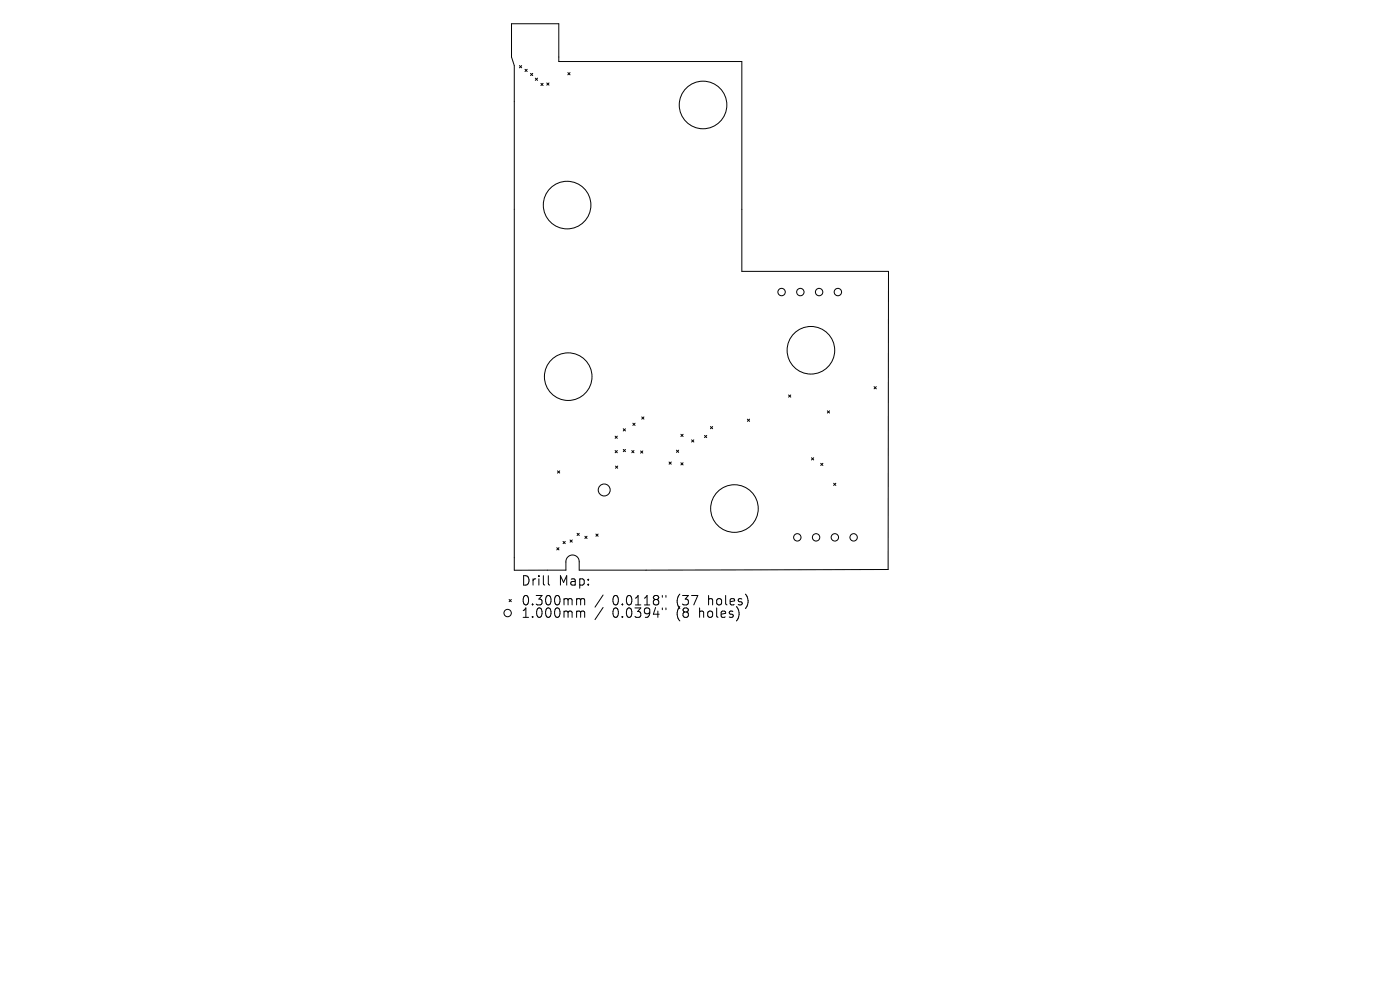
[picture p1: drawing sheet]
<svg xmlns="http://www.w3.org/2000/svg" width="297mm" height="210mm" viewBox="0 0 297 210" stroke-linecap="round" stroke-linejoin="round" font-family="sans-serif">
<defs><g id="words">
<g font-size="2.8">
<text x="110.5" y="124.5">Drill</text>
<text x="118.5" y="124.5">Map:</text>
<text x="110.5" y="128.7">0.300mm</text>
<text x="110.5" y="131.3">1.000mm</text>
<text x="129.9" y="128.7">0.0118&quot;</text>
<text x="129.9" y="131.3">0.0394&quot;</text>
<text x="143.6" y="128.7">(37</text>
<text x="143.6" y="131.3">(8</text>
<text x="148.6" y="131.3">holes)</text>
<text x="150.5" y="128.7">holes)</text>
</g>
</g></defs>
<g fill="none" stroke="#000" stroke-width=".21">
<path d="M108.5 5h10v8.1h38.9v44.5h31.1l-.1 63.2-65.5 .1v-1.7a1.41 1.41 0 0 0-1.5-1.5 1.41 1.41 0 0 0-1.3 1.5v1.7l-11 .1v-107.1l-.6-1.8zM110.2 13.9l.5 .5M110.7 13.9l-.5 .5M111.4 14.7l.4 .5M111.8 14.7l-.4 .5M112.5 15.6l.5 .4M113 15.6l-.5 .4M113.6 16.6l.4 .4M114 16.6l-.4 .4M114.7 17.7l.5 .4M115.2 17.7l-.5 .4M116 17.6l.5 .5"/>
<path d="M116.5 17.6l-.5 .5M120.5 15.4l.4 .5M120.9 15.4l-.4 .5M118.3 99.9l.4 .5M118.7 99.9l-.4 .5M130.5 92.5l.5 .5M130.5 95.6l.5 .4M130.6 98.9l.4 .4M131 92.5l-.5 .5M131 95.6l-.5 .4M131 98.9l-.4 .4M132.2 91l.5 .4"/>
<path d="M132.2 95.3l.5 .5M132.7 91l-.5 .4M132.7 95.3l-.5 .5M134 95.6l.5 .4M134.3 89.8l.4 .4M134.5 95.6l-.5 .4M134.7 89.8l-.4 .4M135.9 95.7l.5 .4M136.1 88.4l.5 .5M136.4 95.7l-.5 .4M136.6 88.4l-.5 .5M141.9 98l.5 .5"/>
<path d="M142.4 98l-.5 .5M143.5 95.5l.5 .5M144 95.5l-.5 .5M144.4 92.1l.5 .5M144.4 98.2l.5 .4M144.9 92.1l-.5 .5M144.9 98.2l-.5 .4M146.7 93.3l.5 .5M147.2 93.3l-.5 .5M149.5 92.4l.4 .4M149.9 92.4l-.4 .4M150.7 90.5l.5 .5"/>
<path d="M151.2 90.5l-.5 .5M158.6 88.9l.4 .5M159 88.9l-.4 .5M167.3 83.8l.5 .4M167.8 83.8l-.5 .4M172.1 97.1l.5 .5M172.6 97.1l-.5 .5M174.1 98.3l.5 .4M174.6 98.3l-.5 .4M175.5 87.1l.5 .5M176 87.1l-.5 .5M185.4 82l.5 .5"/>
<path d="M185.9 82l-.5 .5M118.1 116.2l.5 .5M118.6 116.2l-.5 .5M119.4 114.9l.5 .4M119.9 114.9l-.5 .4M120.9 114.5l.5 .5M121.4 114.5l-.5 .5M122.4 113.1l.5 .5M122.9 113.1l-.5 .5M124.1 113.8l.4 .4M124.5 113.8l-.4 .4M126.4 113.3l.5 .5"/>
<path d="M126.9 113.3l-.5 .5M176.9 102.5l.4 .5M177.3 102.5l-.4 .5M108 127.2l.5 .4M108.5 127.2l-.5 .4M116.3 122.1v1.7l.3 .3M122.6 127l.5 .1 .1 .2M122.6 129.6h.3l.3 .3M123.2 127.3l.3-.3 .4 .1 .1 1.2M123.2 127.3v1M123.2 129.9v1.1M123.2 129.9l.3-.3 .4 .1 .1 1.3"/>
<path d="M127.9 126.2l-1.7 2.6M127.9 128.9l-1.7 2.5M140.5 126.3v.4M140.5 129v.3M141.3 126.3v.4M141.3 129v.3"/>
<circle cx="149.1" cy="22.3" r="5"/>
<circle cx="120.3" cy="43.5" r="5"/>
<circle cx="120.5" cy="79.9" r="5"/>
<circle cx="165.8" cy="62" r=".78"/>
<circle cx="169.8" cy="62" r=".78"/>
<circle cx="172" cy="74.3" r="5"/>
<circle cx="173.8" cy="62" r=".78"/>
<circle cx="177.8" cy="62" r=".78"/>
<circle cx="128.2" cy="103.9" r="1.27"/>
<circle cx="155.8" cy="107.9" r="5"/>
<circle cx="169.1" cy="114" r=".78"/>
<circle cx="173.1" cy="114" r=".78"/>
<circle cx="177.1" cy="114" r=".78"/>
<circle cx="181.1" cy="114" r=".78"/>
<circle cx="107.7" cy="130" r=".78"/>
</g>
<use href="#words"/>
</svg>
